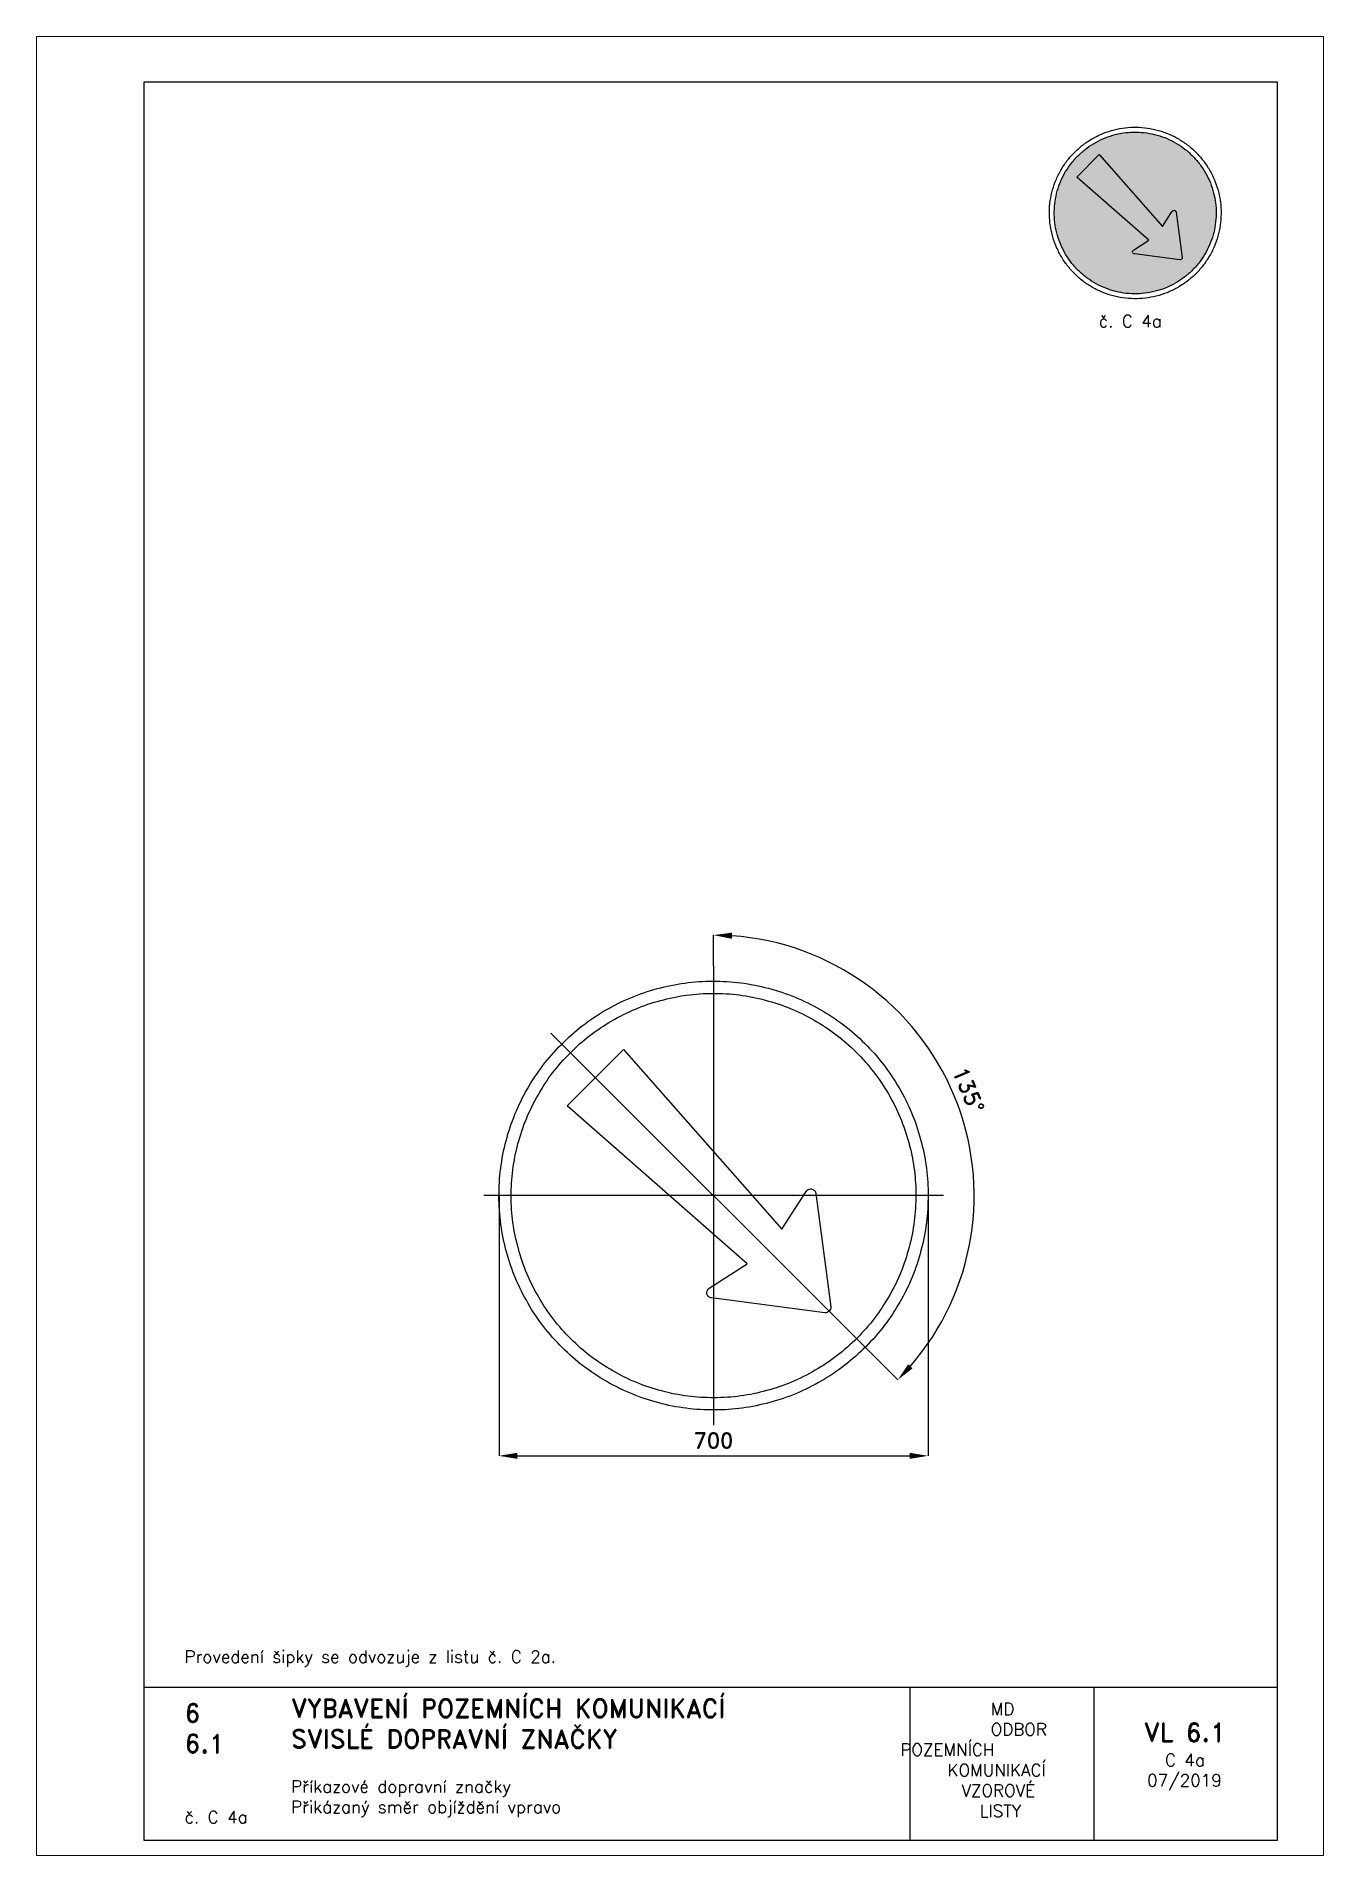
# Paper-space layout 'C 4a' of a CAD drawing. Header units: millimetres. Extents: x 0 to 210, y 0 to 297.
# The model-space entities are those that its viewports show. They can reach past a viewport. Long polylines and large blocks are cut down to what shows.
import ezdxf

# ---------------------------------------------------------------- set-up
doc = ezdxf.new("R2010")
doc.units = ezdxf.units.MM
doc.header["$LTSCALE"] = 5
doc.linetypes.add('ČERCHOVANÁX2', pattern=[2, 1, -0.5, 0, -0.5])
for name, color, linetype in [('Kóty', 2, 'Continuous'), ('Rozpiska', 7, 'Continuous'), ('Značka', 7, 'Continuous')]:
    doc.layers.add(name, color=color, linetype=linetype)
doc.layers.add('Rámeček', color=6, linetype='Continuous', plot=False)
doc.styles.get("Standard").update_dxf_attribs({"font": 'romand.shx', "height": 25})
doc.dimstyles.get("Standard").update_dxf_attribs({"dimtxt": 25, "dimasz": 30, "dimexe": 0.18, "dimexo": 0.0625, "dimgap": 12.5, "dimtad": 1, "dimdec": 0, "dimzin": 0, "dimdsep": 46, "dimtxsty": 'Standard', "dimcen": 0.09, "dimadec": 0, "dimazin": 0, "dimtfac": 1, "dimtdec": 0, "dimtofl": 0, "dimtmove": 0, "dimatfit": 3, "dimfxl": 1, "dimtolj": 1, "dimtzin": 0, "dimarcsym": 0})

# ---------------------------------------------------------------- blocks, each defined once
blk = doc.blocks.new('*D1')
at = {"layer": 'Defpoints', "color": 0, "transparency": 16777216}
for p in [(0, 375), (-265.2, 265.2), (425.2, 0), (265.2, -265.2), (0, -375)]:
    blk.add_point(p, dxfattribs=at)
at = {"layer": 'Kóty', "color": 0, "lineweight": -2, "transparency": 16777216}
for p, q in [((0, 375.1), (0, 425.4)), ((265.2, -265.2), (300.8, -300.8))]:
    blk.add_line(p, q, dxfattribs=at)
blk.add_arc((0, 0), 425.2, 319.0431, 85.9569, dxfattribs=at)
at = {"layer": 'Kóty', "color": 0, "transparency": 16777216}
for points in [[(29.8, 419.2), (30.2, 429.2), (0, 425.2)], [(324.8, -282.1), (317.5, -275.3), (300.7, -300.7)]]:
    blk.add_solid(points, dxfattribs=at)
at = {"layer": 'Kóty', "color": 0, "transparency": 16777216, "insert": (416, 172.3), "char_height": 25, "attachment_point": 5, "rotation": 292.5}
blk.add_mtext('\\A1;135°', dxfattribs=at)
blk = doc.blocks.new('*D2')
at = {"layer": 'Defpoints', "color": 0, "transparency": 16777216}
for p in [(-350, 0), (350, -4.6), (350, -424.9)]:
    blk.add_point(p, dxfattribs=at)
at = {"layer": 'Kóty', "color": 0, "lineweight": -2, "transparency": 16777216}
for p, q in [((-350, -0.1), (-350, -425.1)), ((350, -4.6), (350, -425.1)), ((-320, -424.9), (320, -424.9))]:
    blk.add_line(p, q, dxfattribs=at)
at = {"layer": 'Kóty', "color": 0, "transparency": 16777216}
for points in [[(-320, -419.9), (-320, -429.9), (-350, -424.9)], [(320, -419.9), (320, -429.9), (350, -424.9)]]:
    blk.add_solid(points, dxfattribs=at)
at = {"layer": 'Kóty', "color": 0, "transparency": 16777216, "insert": (0, -399.9), "char_height": 25, "attachment_point": 5}
blk.add_mtext('\\A1;700', dxfattribs=at)

msp = doc.modelspace()

# ---------------------------------------------------------------- linework, layer by layer
at = {"layer": 'Značka', "color": 6, "linetype": 'ČERCHOVANÁX2', "lineweight": 25, "ltscale": 5}
for p, q in [((0, 375), (0, -375)), ((-265.2, 265.2), (265.2, -265.2)), ((375, 0), (-375, 0))]:
    msp.add_line(p, q, dxfattribs=at)
at = {"layer": 'Značka', "color": 5}
for points in [[(350, 0), (350, -2.3), (350, -4.6, -0.032166), (346.5, -50.2, -0.035722), (336.9, -95, -0.036663), (321.8, -138.3, -0.034754), (300.8, -179, -0.034038), (275, -216.8, -0.034452), (244.2, -250.7, -0.03456), (209.5, -280.6, -0.034427), (171, -305.4, -0.034389), (129.8, -325.2, -0.034419), (86.2, -339.2, -0.034423), (41.2, -347.7, -0.034417), (-4.6, -350, -0.034416), (-50.2, -346.5, -0.034416), (-95, -336.9, -0.034418), (-138.2, -321.7, -0.034417), (-178.9, -300.8, -0.034417), (-216.8, -275, -0.034415), (-250.7, -244.2, -0.034418), (-280.6, -209.5, -0.034417), (-305.4, -171, -0.034415), (-325.2, -129.8, -0.034415), (-339.2, -86.2, -0.034417), (-347.7, -41.2, -0.034417), (-350, 4.6, -0.034417), (-346.5, 50.2, -0.034418), (-336.9, 95, -0.034415), (-321.7, 138.2, -0.034416), (-300.8, 179, -0.034417), (-275, 216.8, -0.034416), (-244.2, 250.7, -0.034418), (-209.5, 280.6, -0.034417), (-171, 305.4, -0.034414), (-129.8, 325.2, -0.034415), (-86.2, 339.2, -0.034416), (-41.2, 347.7, -0.034416), (4.6, 350, -0.034417), (50.2, 346.5, -0.034418), (95, 336.9, -0.034416), (138.2, 321.7, -0.034417), (178.9, 300.8, -0.034415), (216.8, 275, -0.034404), (250.7, 244.2, -0.034414), (280.6, 209.5, -0.034485), (305.4, 171, -0.034415), (325.2, 129.8, -0.034074), (339.2, 86.2, -0.032793), (347.5, 43.4, -0.034265), (350, 0)], [(330, 0), (330, -2.2), (330, -4.3, -0.03217), (326.7, -47.3, -0.035725), (317.6, -89.6, -0.036668), (303.4, -130.4, -0.034756), (283.6, -168.7, -0.034039), (259.2, -204.4, -0.034453), (230.3, -236.4, -0.034559), (197.5, -264.5, -0.034425), (161.2, -287.9, -0.034388), (122.3, -306.6, -0.034417), (81.2, -319.8, -0.034424), (38.8, -327.9, -0.034417), (-4.3, -330, -0.034416), (-47.4, -326.7, -0.034417), (-89.6, -317.6, -0.034417), (-130.3, -303.3, -0.034417), (-168.7, -283.6, -0.034418), (-204.4, -259.3, -0.034417), (-236.4, -230.3, -0.034417), (-264.5, -197.5, -0.034415), (-287.9, -161.2, -0.034416), (-306.6, -122.3, -0.034417), (-319.8, -81.2, -0.034416), (-327.9, -38.8, -0.034415), (-330, 4.3, -0.034416), (-326.7, 47.4, -0.034416), (-317.6, 89.6, -0.034418), (-303.3, 130.3, -0.034415), (-283.6, 168.7, -0.034416), (-259.3, 204.4, -0.034418), (-230.3, 236.4, -0.034418), (-197.5, 264.5, -0.034415), (-161.2, 287.9, -0.034418), (-122.3, 306.6, -0.034418), (-81.2, 319.8, -0.034418), (-38.8, 327.9, -0.034416), (4.3, 330, -0.034417), (47.4, 326.7, -0.034416), (89.6, 317.6, -0.034415), (130.3, 303.3, -0.034417), (168.7, 283.6, -0.034417), (204.4, 259.3, -0.034408), (236.4, 230.3, -0.034414), (264.5, 197.5, -0.034486), (287.9, 161.2, -0.034419), (306.6, 122.3, -0.034073), (319.8, 81.2, -0.032789), (327.7, 40.9, -0.034268), (330, 0)], [(-238.7, 146.7), (-146.7, 238.7), (111.6, -55.1), (151.2, 6.9), (151.5, 7.2), (151.7, 7.6), (152.9, 8.8), (154.3, 9.8), (156.2, 10.6), (158.3, 10.9, -0.064695), (160.4, 10.7), (162.4, 10), (164.2, 8.8), (165.6, 7.3), (166.4, 5.8), (167, 4.2), (167, 3.8), (167.1, 3.4), (191.2, -181.5), (191.2, -181.9), (191.3, -182.3), (191.2, -183.9), (190.8, -185.4), (190, -187.2), (188.8, -188.8), (187.2, -190), (185.4, -190.8), (183.9, -191.2, -0.053389), (182.3, -191.3), (181.9, -191.3), (181.5, -191.2), (-3.4, -167.1), (-3.8, -167), (-4.2, -166.9), (-5.8, -166.4), (-7.2, -165.6), (-8.8, -164.2), (-10, -162.4), (-10.7, -160.4), (-10.9, -158.3), (-10.6, -156.2), (-9.8, -154.3), (-8.8, -152.9), (-7.6, -151.7), (-7.2, -151.5), (-6.9, -151.3), (55.1, -111.6), (-238.7, 146.7)]]:
    msp.add_lwpolyline(points, format="xyb", dxfattribs=at)

# ---------------------------------------------------------------- dimensions: what is measured, and where the dimension line sits
at = {"layer": 'Kóty'}
dim = msp.add_angular_dim_2l(base=(425.2, 0), line1=((-265.2, 265.2), (265.2, -265.2)), line2=((0, 375), (0, -375)), dimstyle='Standard', dxfattribs=at)
dim.commit()
dim.dimension.update_dxf_attribs({"geometry": '*D1', "text_midpoint": (416, 172.3)})
dim = msp.add_linear_dim(base=(350, -424.9), p1=(-350, 0), p2=(350, -4.6), dimstyle='Standard', dxfattribs=at)
dim.commit()
dim.dimension.update_dxf_attribs({"geometry": '*D2', "text_midpoint": (0, -399.9)})

psp = doc.layouts.new('C 4a')

# ---------------------------------------------------------------- hatches: boundary and pattern name
at = {"layer": 'Značka'}
h = psp.add_hatch(color=170, dxfattribs=at)
h.dxf.hatch_style = 1
edge = h.paths.add_edge_path()
edge.add_line((192.47, 268.17), (192.47, 268.09))
edge.add_line((192.47, 268.09), (192.47, 268))
edge.add_arc((179.04, 268.16), 13.43, 351.955, 359.3248, ccw=False)
edge.add_arc((180.35, 267.97), 12.1, 343.7732, 351.961, ccw=False)
edge.add_arc((180.58, 267.63), 11.79, 336.6426, 345.0406, ccw=False)
edge.add_arc((179.99, 267.89), 12.44, 328.6728, 336.638, ccw=False)
edge.add_arc((179.66, 267.85), 12.7, 321.7739, 329.5726, ccw=False)
edge.add_arc((179.78, 267.76), 12.54, 313.8828, 321.7752, ccw=False)
edge.add_arc((179.69, 267.61), 12.51, 306.7399, 314.657, ccw=False)
edge.add_arc((179.66, 267.65), 12.56, 298.8627, 306.75, ccw=False)
edge.add_arc((179.5, 267.58), 12.57, 291.7417, 299.6207, ccw=False)
edge.add_arc((179.5, 267.57), 12.56, 283.8727, 291.7565, ccw=False)
edge.add_arc((179.34, 267.53), 12.56, 276.7449, 284.6308, ccw=False)
edge.add_arc((179.34, 267.53), 12.56, 268.8692, 276.7538, ccw=False)
edge.add_arc((179.18, 267.53), 12.56, 261.746, 269.6303, ccw=False)
edge.add_arc((179.17, 267.53), 12.56, 253.8712, 261.7561, ccw=False)
edge.add_arc((179.01, 267.58), 12.56, 246.743, 254.6285, ccw=False)
edge.add_arc((179.01, 267.58), 12.56, 238.8724, 246.7565, ccw=False)
edge.add_arc((178.87, 267.66), 12.56, 231.7436, 239.6297, ccw=False)
edge.add_arc((178.86, 267.66), 12.56, 223.8681, 231.7544, ccw=False)
edge.add_arc((178.75, 267.78), 12.56, 216.7472, 224.6327, ccw=False)
edge.add_arc((178.75, 267.79), 12.56, 208.8637, 216.7466, ccw=False)
edge.add_arc((178.67, 267.93), 12.56, 201.752, 209.6356, ccw=False)
edge.add_arc((178.68, 267.94), 12.57, 193.8764, 201.7547, ccw=False)
edge.add_arc((178.63, 268.09), 12.57, 186.7387, 194.6178, ccw=False)
edge.add_arc((178.61, 268.1), 12.55, 178.8684, 186.7604, ccw=False)
edge.add_arc((178.62, 268.27), 12.55, 171.7513, 179.6412, ccw=False)
edge.add_arc((178.63, 268.26), 12.56, 163.8641, 171.7473, ccw=False)
edge.add_arc((178.67, 268.43), 12.56, 156.7432, 164.6303, ccw=False)
edge.add_arc((178.68, 268.43), 12.56, 148.868, 156.7497, ccw=False)
edge.add_arc((178.76, 268.57), 12.56, 141.7549, 149.6384, ccw=False)
edge.add_arc((178.76, 268.57), 12.56, 133.8661, 141.749, ccw=False)
edge.add_arc((178.88, 268.69), 12.56, 126.7456, 134.6286, ccw=False)
edge.add_arc((178.88, 268.69), 12.56, 118.8753, 126.7585, ccw=False)
edge.add_arc((179.03, 268.77), 12.56, 111.7439, 119.6296, ccw=False)
edge.add_arc((179.03, 268.77), 12.56, 103.8684, 111.7518, ccw=False)
edge.add_arc((179.19, 268.81), 12.56, 96.7449, 104.631, ccw=False)
edge.add_arc((179.19, 268.82), 12.56, 88.8696, 96.7545, ccw=False)
edge.add_arc((179.36, 268.81), 12.56, 81.7457, 89.6304, ccw=False)
edge.add_arc((179.36, 268.81), 12.56, 73.8706, 81.7556, ccw=False)
edge.add_arc((179.52, 268.77), 12.56, 66.7445, 74.6278, ccw=False)
edge.add_arc((179.52, 268.76), 12.56, 58.8715, 66.7569, ccw=False)
edge.add_arc((179.67, 268.68), 12.56, 51.7457, 59.6293, ccw=False)
edge.add_arc((179.66, 268.67), 12.57, 43.871, 51.7502, ccw=False)
edge.add_arc((179.78, 268.56), 12.56, 36.7455, 44.6292, ccw=False)
edge.add_arc((179.81, 268.57), 12.53, 28.8566, 36.758, ccw=False)
edge.add_arc((179.87, 268.42), 12.55, 21.7322, 29.6203, ccw=False)
edge.add_arc((179.74, 268.36), 12.7, 13.9346, 21.7381, ccw=False)
edge.add_arc((179.93, 268.24), 12.54, 7.1912, 14.7032, ccw=False)
edge.add_arc((180.49, 268.31), 11.97, -0.6359, 7.212, ccw=False)
h = psp.add_hatch(color=255, dxfattribs=at)
h.dxf.hatch_style = 1
edge = h.paths.add_edge_path()
edge.add_line((169.72, 274.04), (173.4, 277.72))
edge.add_line((173.4, 277.72), (183.73, 265.97))
edge.add_line((183.73, 265.97), (185.32, 268.45))
edge.add_line((185.32, 268.45), (185.33, 268.46))
edge.add_line((185.33, 268.46), (185.34, 268.48))
edge.add_line((185.34, 268.48), (185.38, 268.52))
edge.add_line((185.38, 268.52), (185.44, 268.56))
edge.add_line((185.44, 268.56), (185.52, 268.6))
edge.add_line((185.52, 268.6), (185.6, 268.61))
edge.add_arc((185.61, 268.28), 0.327, 77.3999, 92.2063, ccw=False)
edge.add_line((185.68, 268.6), (185.76, 268.57))
edge.add_line((185.76, 268.57), (185.83, 268.52))
edge.add_line((185.83, 268.52), (185.89, 268.46))
edge.add_line((185.89, 268.46), (185.92, 268.4))
edge.add_line((185.92, 268.4), (185.94, 268.34))
edge.add_line((185.94, 268.34), (185.95, 268.32))
edge.add_line((185.95, 268.32), (185.95, 268.31))
edge.add_line((185.95, 268.31), (186.92, 260.91))
edge.add_line((186.92, 260.91), (186.92, 260.9))
edge.add_line((186.92, 260.9), (186.92, 260.88))
edge.add_line((186.92, 260.88), (186.92, 260.82))
edge.add_line((186.92, 260.82), (186.9, 260.75))
edge.add_line((186.9, 260.75), (186.87, 260.68))
edge.add_line((186.87, 260.68), (186.82, 260.62))
edge.add_line((186.82, 260.62), (186.76, 260.57))
edge.add_line((186.76, 260.57), (186.68, 260.54))
edge.add_line((186.68, 260.54), (186.62, 260.52))
edge.add_arc((186.58, 260.82), 0.295, 266.3315, 278.5557, ccw=False)
edge.add_line((186.56, 260.52), (186.54, 260.52))
edge.add_line((186.54, 260.52), (186.53, 260.52))
edge.add_line((186.53, 260.52), (179.13, 261.49))
edge.add_line((179.13, 261.49), (179.12, 261.49))
edge.add_line((179.12, 261.49), (179.1, 261.49))
edge.add_line((179.1, 261.49), (179.04, 261.52))
edge.add_line((179.04, 261.52), (178.98, 261.55))
edge.add_line((178.98, 261.55), (178.91, 261.61))
edge.add_line((178.91, 261.61), (178.87, 261.68))
edge.add_line((178.87, 261.68), (178.84, 261.76))
edge.add_line((178.84, 261.76), (178.83, 261.84))
edge.add_line((178.83, 261.84), (178.84, 261.92))
edge.add_line((178.84, 261.92), (178.88, 262))
edge.add_line((178.88, 262), (178.91, 262.06))
edge.add_line((178.91, 262.06), (178.96, 262.1))
edge.add_line((178.96, 262.1), (178.98, 262.11))
edge.add_line((178.98, 262.11), (178.99, 262.12))
edge.add_line((178.99, 262.12), (181.47, 263.71))
edge.add_line((181.47, 263.71), (169.72, 274.04))

# ---------------------------------------------------------------- linework, layer by layer
at = {"layer": 'Rozpiska', "color": 7}
for p, q in [((17.5, 27.5), (202.5, 27.5)), ((142.5, 27.5), (142.5, 2.5)), ((172.5, 27.5), (172.5, 2.5))]:
    psp.add_line(p, q, dxfattribs=at)
psp.add_lwpolyline([(17.5, 2.5), (202.5, 2.5), (202.5, 289.5), (17.5, 289.5)], close=True, dxfattribs=at)
at = {"layer": 'Značka', "color": 7}
psp.add_lwpolyline([(193.27, 268.17), (193.27, 268.08), (193.27, 267.99, -0.032166), (193.13, 266.16, -0.035727), (192.74, 264.37, -0.036668), (192.14, 262.64, -0.034749), (191.3, 261.01, -0.034042), (190.27, 259.5, -0.034442), (189.04, 258.14, -0.034555), (187.65, 256.95, -0.034426), (186.11, 255.96, -0.034386), (184.46, 255.16, -0.034417), (182.71, 254.6, -0.034423), (180.91, 254.26, -0.034416), (179.08, 254.17, -0.034417), (177.26, 254.31, -0.034417), (175.47, 254.7, -0.034422), (173.74, 255.3, -0.034426), (172.11, 256.14, -0.03442), (170.6, 257.17, -0.034413), (169.24, 258.4, -0.034403), (168.04, 259.79, -0.034421), (167.05, 261.33, -0.034408), (166.26, 262.98, -0.034417), (165.7, 264.73, -0.034422), (165.36, 266.53, -0.034424), (165.27, 268.36, -0.034419), (165.41, 270.18, -0.034407), (165.79, 271.97, -0.034408), (166.4, 273.7, -0.034422), (167.24, 275.33, -0.034412), (168.27, 276.84, -0.034416), (169.5, 278.2, -0.034411), (170.89, 279.39, -0.03441), (172.43, 280.39, -0.034413), (174.08, 281.18, -0.034413), (175.82, 281.74, -0.034418), (177.62, 282.08, -0.034415), (179.45, 282.17, -0.034418), (181.28, 282.03, -0.034418), (183.07, 281.65, -0.034414), (184.8, 281.04, -0.034412), (186.42, 280.2, -0.034421), (187.94, 279.17, -0.034399), (189.3, 277.94, -0.034428), (190.49, 276.55, -0.034495), (191.48, 275.01, -0.034408), (192.27, 273.36, -0.034092), (192.84, 271.62, -0.032807), (193.17, 269.91, -0.034276), (193.27, 268.17)], format="xyb", dxfattribs=at)
at = {"layer": 'Značka', "color": 170}
psp.add_lwpolyline([(192.47, 268.17), (192.47, 268.09), (192.47, 268, -0.032168), (192.33, 266.28, -0.035741), (191.97, 264.59, -0.03666), (191.4, 262.96, -0.034769), (190.61, 261.42, -0.034042), (189.64, 260, -0.034451), (188.48, 258.72, -0.034559), (187.17, 257.59, -0.034429), (185.72, 256.66, -0.034392), (184.16, 255.91, -0.034413), (182.52, 255.38, -0.034423), (180.82, 255.06, -0.034417), (179.09, 254.97, -0.034415), (177.37, 255.1, -0.034418), (175.68, 255.47, -0.034421), (174.05, 256.04, -0.034415), (172.52, 256.83, -0.034423), (171.09, 257.8, -0.034424), (169.81, 258.96, -0.034421), (168.69, 260.27, -0.034409), (167.75, 261.72, -0.034412), (167, 263.28, -0.034389), (166.47, 264.92, -0.034393), (166.15, 266.62, -0.034449), (166.07, 268.34, -0.03444), (166.2, 270.07, -0.03441), (166.56, 271.76, -0.034427), (167.13, 273.39, -0.034404), (167.92, 274.92, -0.034412), (168.9, 276.35, -0.034409), (170.06, 277.63, -0.034409), (171.37, 278.75, -0.034411), (172.82, 279.69, -0.034421), (174.37, 280.44, -0.034411), (176.02, 280.97, -0.034423), (177.71, 281.29, -0.034418), (179.44, 281.37, -0.034417), (181.16, 281.24, -0.034418), (182.85, 280.88, -0.034411), (184.48, 280.31, -0.03442), (186.02, 279.52, -0.034412), (187.44, 278.54, -0.034393), (188.72, 277.38, -0.034412), (189.85, 276.07, -0.03449), (190.78, 274.62, -0.034432), (191.53, 273.07, -0.034062), (192.06, 271.42, -0.032789), (192.37, 269.81, -0.034256), (192.47, 268.17)], format="xyb", dxfattribs=at)
at = {"layer": 'Značka', "color": 255}
psp.add_lwpolyline([(169.72, 274.04), (173.4, 277.72), (183.73, 265.97), (185.32, 268.45), (185.33, 268.46), (185.34, 268.48), (185.38, 268.52), (185.44, 268.56), (185.52, 268.6), (185.6, 268.61, -0.064695), (185.68, 268.6), (185.76, 268.57), (185.83, 268.52), (185.89, 268.46), (185.92, 268.4), (185.94, 268.34), (185.95, 268.32), (185.95, 268.31), (186.92, 260.91), (186.92, 260.9), (186.92, 260.88), (186.92, 260.82), (186.9, 260.75), (186.87, 260.68), (186.82, 260.62), (186.76, 260.57), (186.68, 260.54), (186.62, 260.52, -0.053389), (186.56, 260.52), (186.54, 260.52), (186.53, 260.52), (179.13, 261.49), (179.12, 261.49), (179.1, 261.49), (179.04, 261.52), (178.98, 261.55), (178.91, 261.61), (178.87, 261.68), (178.84, 261.76), (178.83, 261.84), (178.84, 261.92), (178.88, 262), (178.91, 262.06), (178.96, 262.1), (178.98, 262.11), (178.99, 262.12), (181.47, 263.71), (169.72, 274.04)], format="xyb", dxfattribs=at)

# ---------------------------------------------------------------- texts
at = {"layer": 'Rozpiska', "color": 7, "attachment_point": 1}
for s, width, heights, insert, char_height in [('\\pi8.03909;{\\C6;č. C 4a}', 27.9829, [2.67], (165.28, 251.51), 2), ('\\P\\PProvedení šipky se odvozuje z listu č. C 2a. ', 155.5011, [0], (24.17, 40.15), 2), ('6', 149.0422, [0], (24.17, 24.77), 3), ('{\\C6;VYBAVENÍ POZEMNÍCH KOMUNIKACÍ\\P}SVISLÉ DOPRAVNÍ ZNAČKY{\\H1.34524x; }', 149.0422, [0], (41.56, 25.56), 3), ('\\pi14.7414;{\\C6;MD\\P\\pi2.36044;}ODBOR POZEMNÍCH{\\H1.57143x; }\\P\\pi7.69378;KOMUNIKACÍ{\\H1.5x; }\\P\\pi9.97949;{\\C6;VZOROVÉ\\H1.47619x; \\H0.67742x;\\P\\pi12.93187;LISTY\\H1.26984x; }', 33.1018, [0], (140.95, 24.95), 2), ('\\pi1.03113;{\\H1.5x;\\C6;VL 6.1\\P\\pi4.45968;\\H0.66667x;C 4a\\H1.66666x; \\H0.6x;\\P\\pi1.5549;07/2019\\H1.80159x; }', 16.0623, [0], (179.66, 21.61), 2), ('6.1', 149.0422, [0], (24.17, 19.78), 3), ('{\\C6;Příkazové dopravní značky\\P}Přikázaný směr objíždění vpravo{\\H1.83333x; }', 149.0422, [0], (41.56, 12.29), 2), ('{\\C6;č. C 4a}', 18.3305, [2.67], (24.17, 7.28), 2)]:
    psp.add_mtext_dynamic_manual_height_columns(s, width=width, gutter_width=100, heights=heights, dxfattribs=dict(at, insert=insert, char_height=char_height))

# ---------------------------------------------------------------- viewports
at = {"layer": 'Rámeček'}
psp.add_viewport(center=(105, 148.5), size=(210, 297), view_center_point=(-54.71, 407.43), view_height=2970, dxfattribs=at)

doc.saveas('drawing.dxf')
